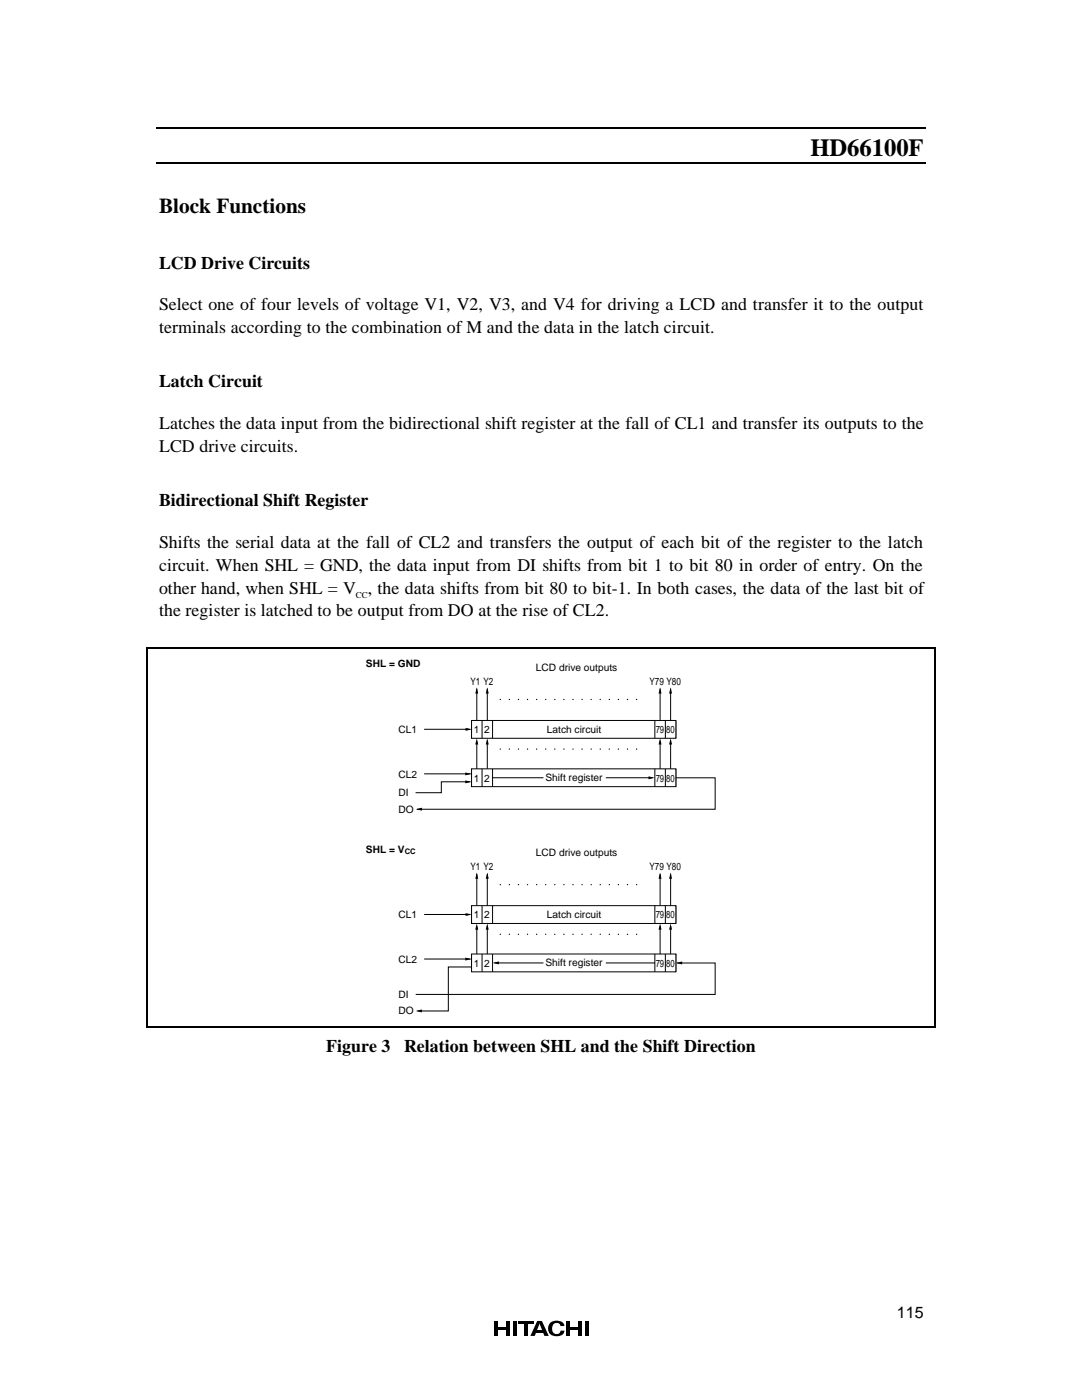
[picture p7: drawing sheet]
<svg xmlns="http://www.w3.org/2000/svg" width="216mm" height="279mm" viewBox="0 0 216 279" stroke-linecap="round" stroke-linejoin="round" font-family="sans-serif">
<defs><g id="words">
<text font-size="4.9" x="161.7" y="31.1">HD66100F</text>
<text font-size="4.2" x="31.7" y="42.5">Block Functions</text>
<g font-size="3.6">
<text x="31.7" y="53.6">LCD Drive Circuits</text>
<text x="31.7" y="61.9">Select one of four levels of voltage V1, V2, V3, and V4 for driving a LCD and transfer it to the output</text>
<text x="31.7" y="66.5">terminals according to the combination of M and the data in the latch circuit.</text>
<text x="31.7" y="77.3">Latch Circuit</text>
<text x="31.7" y="85.6">Latches the data input from the bidirectional shift register at the fall of CL1 and transfer its outputs to the</text>
<text x="31.7" y="90.2">LCD drive circuits.</text>
<text x="31.7" y="101">Bidirectional Shift Register</text>
<text x="31.7" y="109.3">Shifts the serial data at the fall of CL2 and transfers the output of each bit of the register to the latch</text>
<text x="31.7" y="113.9">circuit. When SHL = GND, the data input from DI shifts from bit 1 to bit 80 in order of entry. On the</text>
<text x="31.7" y="118.5">other hand, when SHL = V , the data shifts from bit 80 to bit-1. In both cases, the data of the last bit of</text>
<text x="31.7" y="123">the register is latched to be output from DO at the rise of CL2.</text>
<text x="65.1" y="209.9">Figure 3</text>
<text x="80.6" y="209.9">Relation between SHL and the Shift Direction</text>
</g>
<text font-size="3.2" x="179" y="263.1">115</text>
<g font-size="2">
<text x="73" y="133.2">SHL = GND</text>
<text x="93.9" y="136.6">Y1 Y2</text>
<text x="106.9" y="133.8">LCD drive outputs</text>
<text x="129.6" y="136.6">Y79 Y80</text>
<text x="79.5" y="146.3">CL1</text>
<text x="94.5" y="146.3">1 2</text>
<text x="109.1" y="146.3">Latch circuit</text>
<text x="130.8" y="146.3">79 80</text>
<text x="79.5" y="155.2">CL2</text>
<text x="108.8" y="155.9">Shift register</text>
<text x="79.5" y="158.8">DI</text>
<text x="94.5" y="156">1 2</text>
<text x="130.8" y="156">79 80</text>
<text x="79.5" y="162.2">DO</text>
<text x="73" y="170.1">SHL = V</text>
<text x="93.9" y="173.6">Y1 Y2</text>
<text x="106.9" y="170.8">LCD drive outputs</text>
<text x="129.6" y="173.6">Y79 Y80</text>
<text x="79.5" y="183.2">CL1</text>
<text x="94.5" y="183.2">1 2</text>
<text x="109.1" y="183.2">Latch circuit</text>
<text x="130.8" y="183.2">79 80</text>
<text x="79.5" y="192.2">CL2</text>
<text x="94.5" y="193">1 2</text>
<text x="108.8" y="192.9">Shift register</text>
<text x="130.8" y="193">79 80</text>
<text x="79.5" y="202.3">DO</text>
<text x="79.5" y="199.2">DI</text>
</g>
<text font-size="1.8" x="71" y="119.3">CC</text>
<text font-size="1.5" x="80.7" y="170.5">CC</text>
</g></defs>
<path d="M31.2 25.5h153.6M31.2 32.5h153.6" fill="none" stroke="#000" stroke-width=".25"/>
<g fill="#000">
<path d="M98.7 263.6h.7v3h-.7zM99.4 264.8h1.6v.5h-1.6zM101 263.6h.7v3h-.7zM102.4 263.6h.7v3h-.7zM103.4 263.6h3.1v.5h-3.1zM104.6 263.6h.7v3h-.7zM106.9 265.5h1.5v.5h-1.5zM107.4 263.6h.7l1.4 3h-.9zM107.2 263.6h.7l-1.2 3h-.9zM109.8 264l.5-.3 .8-.1a1.39 1.39 0 0 1 1.5 1h-.8a.65 .65 0 0 0-.7-.6 1.17 1.17 0 0 0-.8 1.8 .83 .83 0 0 0 .9 .4 .83 .83 0 0 0 .6-.6h.8a1.58 1.58 0 0 1-2 1 1.56 1.56 0 0 1-.8-2.6zM113 263.6h.8v3h-.8zM113.8 264.8h1.5v.5h-1.5z"/>
<path d="M115.3 263.6h.8v3h-.8zM116.7 263.6h.7v3h-.7z"/>
</g>
<path d="M84.6 145.5h9.2M134.7 155.2h8v6.3h-59.5M94.3 193h-4.8v8.8h-6.2" fill="none" stroke="#000" stroke-width=".2"/>
<path d="M94.1 143.8v3.5z" fill="#fff" stroke="#000" stroke-width=".2"/>
<path d="M95.1 137.4v7M97.2 137.4v6.9M131.7 137.4v6.9M133.8 137.4v7.4" fill="none" stroke="#000" stroke-width=".2"/>
<g fill="#fff" stroke="#000" stroke-width=".2">
<path d="M134.9 143.8v3.5z"/>
<path d="M94.1 143.8h40.8v3.5h-40.8z"/>
<path d="M94.1 153.4v3.6z"/>
</g>
<path d="M95.1 147.9v6M97.2 147.8v6.1M131.7 147.8v6.1M133.8 147.8v6.5" fill="none" stroke="#000" stroke-width=".2"/>
<g fill="#fff" stroke="#000" stroke-width=".2">
<path d="M134.9 153.4v3.6z"/>
<path d="M94.1 153.4h40.8v3.6h-40.8z"/>
</g>
<g fill="none" stroke="#000" stroke-width=".2">
<path d="M84.6 154.4h9.3M93.8 156h-5.7v2.2h-5.2M96.2 143.8v3.5M96.2 153.4v3.6M98.3 155.2h10.1M98.3 143.8v3.5M98.3 153.4v3.6M120.9 155.2h9.3M130.7 143.8v3.5M130.7 153.4v3.6M132.8 143.8v3.5M132.8 153.4v3.6"/>
<path d="M84.6 182.5h9.2"/>
</g>
<path d="M99.8 139.6h28.7M99.8 149.5h28.7" fill="none" stroke="#000" stroke-width=".25" stroke-dasharray="0 1.8"/>
<g fill="#000">
<path d="M95.1 137.2l.3 1.2h-.6zM97.2 137.2l.3 1.2h-.6zM131.7 137.2l.3 1.2h-.6zM133.8 137.2l.3 1.2h-.6zM92.8 154.2l1.3 .2-1.3 .3zM92.8 155.7l1.3 .3-1.3 .3zM92.9 145.3l1.2 .3-1.2 .3zM95.1 147.3l.3 1.3h-.6zM97.2 147.3l.3 1.3h-.6zM129.4 154.9l1.2 .3-1.2 .3zM131.7 147.3l.3 1.3h-.6zM133.8 147.3l.3 1.3h-.6z"/>
<path d="M83 161.5l1.2-.3v.6z"/>
</g>
<path d="M94.1 180.7v3.6z" fill="#fff" stroke="#000" stroke-width=".2"/>
<path d="M95.1 174.4v7M97.2 174.4v6.9M131.7 174.4v6.9M133.8 174.4v7.4" fill="none" stroke="#000" stroke-width=".2"/>
<g fill="#fff" stroke="#000" stroke-width=".2">
<path d="M134.9 180.7v3.6z"/>
<path d="M94.1 180.7h40.8v3.6h-40.8z"/>
<path d="M94.1 190.4v3.6z"/>
</g>
<path d="M95.1 184.9v6M97.2 184.7v6.1M131.7 184.8v6M133.8 184.8v6.4" fill="none" stroke="#000" stroke-width=".2"/>
<g fill="#fff" stroke="#000" stroke-width=".2">
<path d="M134.9 190.4v3.6z"/>
<path d="M94.1 190.4h40.8v3.6h-40.8z"/>
</g>
<path d="M84.6 191.4h9.3M96.2 180.7v3.6M96.2 190.4v3.6M98.3 180.7v3.6M98.3 190.4v3.6M98.6 192.2h9.8M120.9 192.2h9.8M130.7 180.7v3.6M130.7 190.4v3.6M132.8 180.7v3.6M132.8 190.4v3.6M135.1 192.2h7.6v6.3h-59.8" fill="none" stroke="#000" stroke-width=".2"/>
<path d="M99.8 176.6h28.7M99.8 186.5h28.7" fill="none" stroke="#000" stroke-width=".25" stroke-dasharray="0 1.8"/>
<g fill="#000">
<path d="M95.1 174.1l.3 1.3h-.6zM97.2 174.1l.3 1.3h-.6zM131.7 174.1l.3 1.3h-.6zM133.8 174.1l.3 1.3h-.6zM92.8 191.1l1.3 .3-1.3 .3zM92.9 182.2l1.2 .3-1.2 .3zM95.1 184.3l.3 1.2h-.6zM97.2 184.3l.3 1.2h-.6zM98.3 192.2l1.2-.3v.6zM131.7 184.3l.3 1.2h-.6zM133.8 184.3l.3 1.2h-.6zM134.9 192.2l1.2-.3v.6z"/>
<path d="M82.9 201.8l1.3-.3v.5z"/>
</g>
<g fill="#000">
<path d="M29.3 129.2h.2v.3h-.2z" fill-rule="evenodd"/>
<path d="M29.3 129.2h.2v.3h-.2z" fill-rule="evenodd"/>
<path d="M186.4 129.2h.3v.3h-.3z" fill-rule="evenodd"/>
<path d="M186.4 129.2h.3v.3h-.3z" fill-rule="evenodd"/>
<path d="M29.3 204.8h.2v.3h-.2z" fill-rule="evenodd"/>
<path d="M29.3 204.8h.2v.3h-.2z" fill-rule="evenodd"/>
<path d="M186.4 204.8h.3v.3h-.3z" fill-rule="evenodd"/>
<path d="M186.4 204.8h.3v.3h-.3z" fill-rule="evenodd"/>
</g>
<path d="M29.4 129.5v75.3M29.5 129.3h156.9M186.5 129.5v75.3M29.5 204.9h156.9" fill="none" stroke="#000" stroke-width=".25"/>
<use href="#words"/>
</svg>
